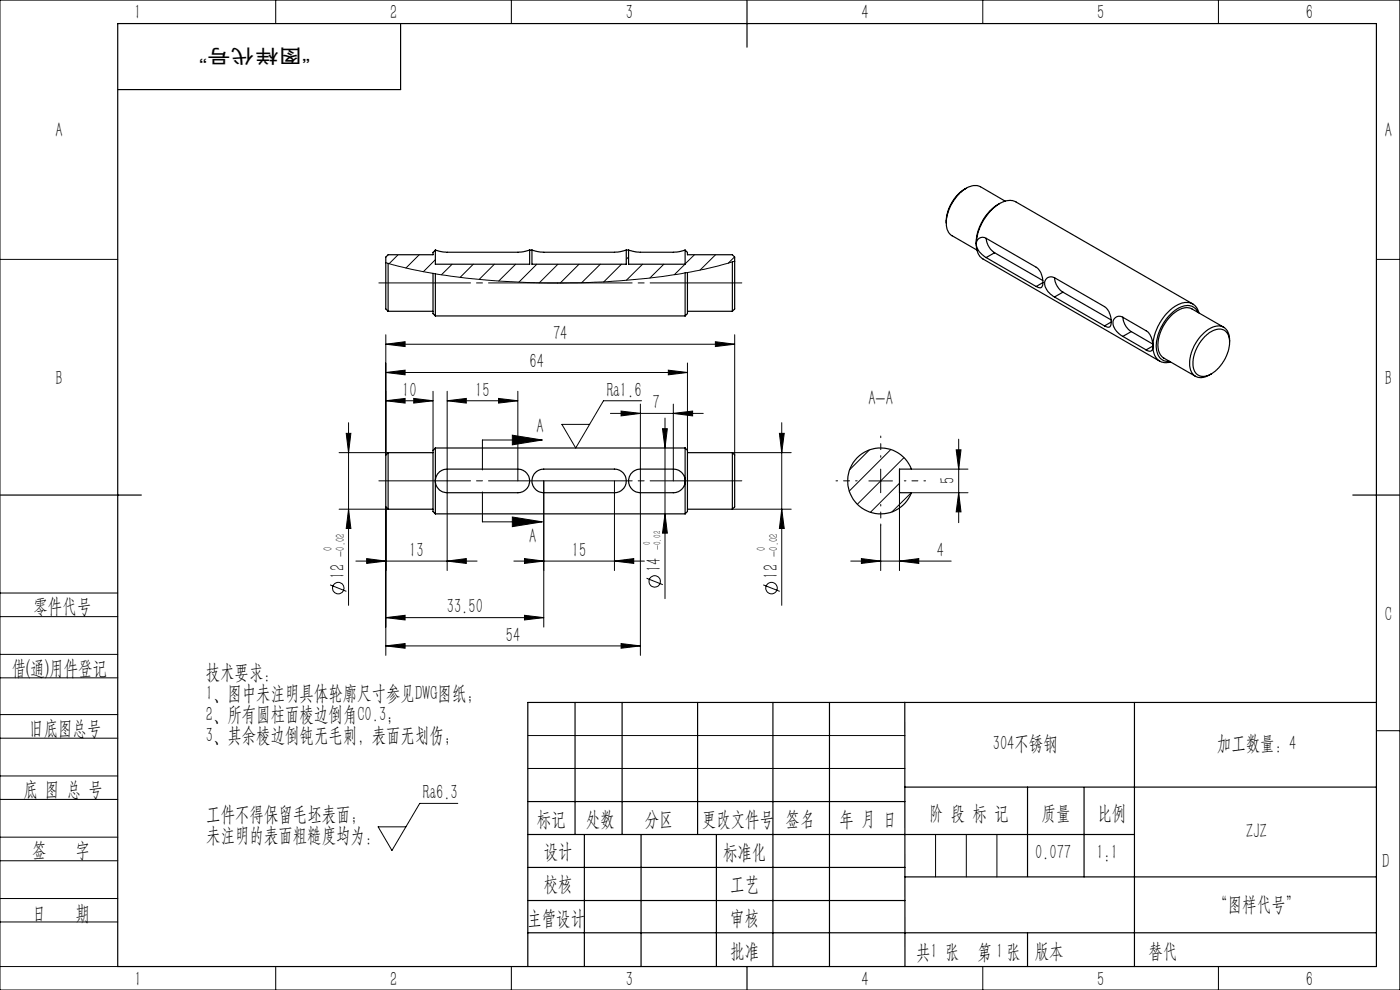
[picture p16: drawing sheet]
<svg xmlns="http://www.w3.org/2000/svg" width="297mm" height="210mm" viewBox="0 0 297 210" stroke-linecap="round" stroke-linejoin="round" font-family="sans-serif">
<defs><g id="words">
<g font-size="4.4">
<text x="28.5" y="4.1">1</text>
<text x="82.7" y="4.1">2</text>
<text x="132.7" y="4.1">3</text>
<text x="182.7" y="4.1">4</text>
<text x="232.7" y="4.1">5</text>
<text x="277" y="4.1">6</text>
<text x="11.8" y="29.1">A</text>
<text x="293.8" y="29.1">A</text>
<text x="117.3" y="72.1">74</text>
<text x="11.8" y="81.6">B</text>
<text x="112.3" y="78.1">64</text>
<text x="293.8" y="81.6">B</text>
<text x="85.3" y="84.1">10</text>
<text x="100.8" y="84.1">15</text>
<text x="128.7" y="84.1">Ra1.6</text>
<text x="138.4" y="86.8">7</text>
<text x="184.2" y="85.8">A-A</text>
<text x="113.8" y="91.8">A</text>
<text x="202.5" y="102.8" transform="rotate(-90 202.5 102.8)">5</text>
<text x="86.8" y="118.1">13</text>
<text x="112.2" y="115.1">A</text>
<text x="121.3" y="118.1">15</text>
<text x="198.7" y="118.1">4</text>
<text x="73.1" y="122.7" transform="rotate(-90 73.1 122.7)">12</text>
<text x="140.2" y="121.3" transform="rotate(-90 140.2 121.3)">14</text>
<text x="165" y="122.7" transform="rotate(-90 165 122.7)">12</text>
<text x="7.1" y="130.1">零件代号</text>
<text x="94.8" y="130.1">33.50</text>
<text x="293.8" y="131.6">C</text>
<text x="107.3" y="136.1">54</text>
<text x="2.5" y="143.2">借(通)用件登记</text>
<text x="43.7" y="144">技术要求：</text>
<text x="43.7" y="148.5">1、图中未注明具体轮廓尺寸参见DWG图纸；</text>
<text x="6.2" y="155.8">旧底图总号</text>
<text x="43.7" y="153">2、所有圆柱面棱边倒角C0.3；</text>
<text x="43.7" y="157.5">3、其余棱边倒钝无毛刺，表面无划伤；</text>
<text x="210.6" y="159.1">304不锈钢</text>
<text x="258.2" y="159.1">加工数量：4</text>
<text x="5" y="168.9">底 图 总 号</text>
<text x="89.7" y="169.5">Ra6.3</text>
<text x="197.1" y="173.8">阶 段 标 记</text>
<text x="221" y="173.8">质量</text>
<text x="232.8" y="173.8">比例</text>
<text x="43.8" y="174.2">工件不得保留毛坯表面；</text>
<text x="43.8" y="178.7">未注明的表面粗糙度均为：</text>
<text x="113.9" y="175.2">标记</text>
<text x="124.3" y="175.2">处数</text>
<text x="136.8" y="175.2">分区</text>
<text x="148.9" y="175.2">更改文件号</text>
<text x="166.7" y="175.2">签名</text>
<text x="178.1" y="175.2">年 月 日</text>
<text x="264.4" y="177.8">ZJZ</text>
<text x="6.8" y="181.9">签</text>
<text x="16" y="181.9">字</text>
<text x="115.3" y="182.1">设计</text>
<text x="153.4" y="182.2">标准化</text>
<text x="219.6" y="182.1">0.077</text>
<text x="232.6" y="182.1">1:1</text>
<text x="293.3" y="184.1">D</text>
<text x="115.3" y="189">校核</text>
<text x="154.9" y="189">工艺</text>
<text x="6.8" y="195.2">日</text>
<text x="16" y="195.2">期</text>
<text x="111.9" y="196.2">主管设计</text>
<text x="154.9" y="196.2">审核</text>
<text x="257.4" y="193.2">“图样代号”</text>
<text x="154.9" y="203.1">批准</text>
<text x="194.4" y="203.4">共 张</text>
<text x="197.4" y="203.1">1</text>
<text x="207.4" y="203.4">第 张</text>
<text x="211.3" y="203.1">1</text>
<text x="219.5" y="203.1">版本</text>
<text x="243.6" y="203.1">替代</text>
<text x="28.5" y="209.1">1</text>
<text x="82.8" y="209.1">2</text>
<text x="132.7" y="209.1">3</text>
<text x="182.7" y="209.1">4</text>
<text x="232.7" y="209.1">5</text>
<text x="277" y="209.1">6</text>
</g>
<text font-size="4.1" x="65.8" y="10.4" transform="rotate(-180 65.8 10.4)">“图样代号”</text>
<g font-size="2.6">
<text x="70.5" y="116.8" transform="rotate(-90 70.5 116.8)">0</text>
<text x="73.1" y="118.1" transform="rotate(-90 73.1 118.1)">-0.02</text>
<text x="162.4" y="116.8" transform="rotate(-90 162.4 116.8)">0</text>
<text x="165" y="118.1" transform="rotate(-90 165 118.1)">-0.02</text>
</g>
<g font-size="2.2">
<text x="138" y="115.6" transform="rotate(-90 138 115.6)">0</text>
<text x="140.2" y="116.7" transform="rotate(-90 140.2 116.7)">-0.02</text>
</g>
</g></defs>
<g fill="none" stroke="#000" stroke-width=".25">
<path d="M25 5h267v200h-267zM85 5v14h-60M158.5 0v10M205 39.9l-1.4 .9-1.6 2.1-.9 1.9-.3 .9-.1 1.6M82.3 55.9v10.1M91.9 58v8.5l.5 .5M92.4 58.1v8.9M92.4 53l2.3 .5h15.3l2.4-.5M92.4 53l-.5 .5v.5h-9.6l-.5 .5v11l.5 .5M92.4 53v3h20v-3M112.4 53h.5M112.9 53l2.2 .5h15.4l2.4-.5"/>
<path d="M112.9 53v3h20v-3M132.9 53h.4M133.3 53l2.3 .5h7.4l2.3-.5M133.3 53v3h12v-3M145.3 57.9v9.1M145.3 53l.5 .5v.5h9.6l.5 .5v11l-.5 .5M145.8 57.8v8.7l-.5 .5M155.4 55.6v10.4M207.1 51.7a1.35 1.35 0 0 1 2.1-1.2l10.6 6.2a3.8 3.8 0 0 1 1.2 4.2l-.4 .2-.8-.3M207.1 51.7l.2 1.3a2.86 2.86 0 0 0 1.3 2l37.4 21.6M207.1 51.7l.4-2.4 .5-1.3 .7-1.4 1.1-1.5 1.1-1.1 1.4-1 1-.4a2.94 2.94 0 0 1 2.2 .3l37.5 21.6M207.1 51.7a3.8 3.8 0 0 0 2.1 2.9"/>
<path d="M209.2 54.6l10.6 6.2M209.2 50.6l.2 .9 .4 .8 .5 .8 .7 .5M211 53.6l10.2 5.9M211 53.6l-1.8 1M212.1 43.2l-2.1 1.5-1.5 2-1.1 2.6-.2 1.2-.1 1.2M213.3 42.7l-5.3-3.1-.7-.2h-.8l-1.3 .4-1.4 1-1.1 1.2-.9 1.3-.6 1.5-.4 1.8v1.3l.4 1.3 .7 .8 5.4 3M221.3 59.9l-1.5 .9M223.7 58.9l.1 .9 .5 .9 .5 .7 .7 .6M82.3 66h9.6M92.4 67h52.9M145.8 66h9.6M223.7 63a3.5 3.5 0 0 1-2-3.4 1.39 1.39 0 0 1 2-.7l10.6 6.1a3.9 3.9 0 0 1 1.2 4.2l-.5 .2-.7-.3"/>
<path d="M223.7 63l10.6 6.1M225.5 62l10.2 5.9M225.5 62l-1.8 1M235.8 68.3l-1.5 .8M238.2 71.4a3.3 3.3 0 0 1-2-3.5 1.36 1.36 0 0 1 2-.6l4.9 2.9a3.8 3.8 0 0 1 1.5 3.2M238.2 71.4l4.9 2.8M238.2 67.3l.1 .8 .5 1 1.2 1.2M240 70.3l4.5 2.7M240 70.3l-1.8 1.1M244.6 73.4l.1 1 .3 1.1a2.6 2.6 0 0 0 3.3 1.3M244.6 73.4a.77 .77 0 0 1-.1 .8 .77 .77 0 0 1-.8 .3l-.6-.3M244.6 73.4l-1.5 .8"/>
<path d="M254.1 66.3l-.6-1-.8-.4-.8-.1-1.3 .3-1.1 .5-.9 .8-1.2 1.3-.8 1.2-1 2.2-.3 1.6 .1 1.6 .4 1.2 .5 .7 .8 .4 1 .1M254.4 66.4l-.6-1.2a3 3 0 0 0-4.3-.4l-.8 .5-1.3 1.3-1.4 1.9-1.1 2.6-.3 2.3M255.7 71.3l1.1-.9 .9-.4 .7-.2 1 .1 .5 .3 .6 .7 .3 1v1.2l-.5 2.2-1.4 2.3-1.1 1.2-.8 .5-1.1 .5-.7 .1-1.1-.4-.7-.7-.3-1v-1.2l.3-1.7 .5-1 .8-1.5zM259.6 69.4l-6.7-3.9-1-.2-1.3 .2-1.6 1-1.2 1.2-.9 1.3-.8 1.7-.4 1.8v1.8l.5 1 .6 .6 6.8 3.9M260.8 72.6v-1.2l-.4-1.3-.9-.7-1.2-.3-1 .3-1.4 .8-1.2 1.2-1.3 1.8-.6 1.5-.4 1.8v1.3l.4 1.1 .6 .8 1.2 .4 .9-.1 1.5-.7M82.3 96v12M82.3 96l-.5 .5v11l.5 .5M82.3 96h9.6M92.4 95v7M92.4 95l-.5 .5v13l.5 .5M92.4 95h52.9M145.3 95v7"/>
<path d="M145.3 95l.5 .5v13l-.5 .5M145.8 96h9.6M155.4 96l.5 .5v11l-.5 .5M155.4 96v12M181.8 97.1a7 7 0 0 1 11.6 2.4h-2.6v5h2.6a7 7 0 0 1-10.4 3.4 7 7 0 0 1-1.2-10.8zM0 105h30M82.3 108h9.6M92.4 102v7M92.4 109h52.9M93.2 100.1l.9-.5 .6-.1h15.2a2.5 2.5 0 0 1 2.5 2.5 2.5 2.5 0 0 1-2.5 2.5h-15a2.51 2.51 0 0 1-2.4-1.6 2.51 2.51 0 0 1 .7-2.8zM113.7 100.1l.7-.4 .8-.2h15.2a2.5 2.5 0 0 1 2.5 2.5 2.5 2.5 0 0 1-2.5 2.5h-15a2.5 2.5 0 0 1-2.4-1.6 2.5 2.5 0 0 1 .7-2.8zM133.9 100.5l.7-.7 1.1-.3h7.1a2.5 2.5 0 0 1 2.5 2.5 2.5 2.5 0 0 1-2.5 2.5h-6.9a2.51 2.51 0 0 1-2.3-1.4 2.51 2.51 0 0 1 .3-2.6z"/>
<path d="M145.3 102v7M145.8 108h9.6M287 105h10M122 149v28M132 149v28M148 149v28M164 149v56M176 149v56M191.9 149l.1 56M240.7 149v56M292 149h-180v56M112 177h128.7"/>
<path d="M112 170h80M124 177v28M136 177v28M152 177v28M191.9 167h100.1M218 167v18.9M230 167v19M112 197.9h180M112 184h80M112 191h80M192 186h100M218 197.9v7.1"/>
<path d="M158.5 205v5"/>
</g>
<g fill="none" stroke="#000" stroke-width=".21">
<path d="M0 0h297v210h-297zM58.5 0v5M108.5 0v5M208.5 0v5M258.5 0v5M0 55h25M84.5 54l-2 1.9M88.9 54l-2.8 2.9M92.4 55.1l-2.6 2.5M95.9 56l-2.2 2.3M100.4 56l-2.8 2.8M104.9 56l-3.2 3.3"/>
<path d="M109.4 56l-3.6 3.6M112.4 53h.1M113.9 56l-3.8 3.9M118.4 56l-4 4M122.8 56l-3.9 4M127.4 56l-4 4M131.8 56l-3.7 3.8M133.3 54.5l-.4 .5M136.3 56l-3.4 3.4M140.8 56l-2.9 3M145.3 56l-2.2 2.3M147.3 54l-2 2"/>
<path d="M151.8 54l-3.3 3.3M155.8 54.5l-1.3 1.3M155.9 55.4l-2.1 .6a117.2 117.2 0 0 1-27.6 3.9 148.2 148.2 0 0 1-42.9-3.7l-1.5-.5M292 55h5M81.8 79l4.1-.5v1zM81.8 73l4.1-.5v1zM81.8 71v25.5M81.8 79h64M81.8 73h74.1M141.8 78.5l4 .5-4 .5zM145.8 77v18.5M151.8 72.5l4.1 .5-4.1 .5z"/>
<path d="M155.9 71v25.5M71.9 96h10.4M73.4 91.9h1l-.5 4.1zM73.9 89.7v38.7M81.8 85l4.1-.5v1zM81.8 85h10.1M87.8 84.5l4.1 .5-4.1 .5zM91.9 83v12.5M94.9 85l4-.5v1zM94.9 85h15M94.9 83v38M105.8 84.5l4.1 .5-4.1 .5z"/>
<path d="M108.7 92.3l6.3 1-6.3 1.1zM109.9 83v19M115 93.3h-12.7v6.4M129.5 87.7h19.7M131.8 87.2l4.1 .5-4.1 .5zM135.9 85.7v53.3M136.1 85h-8.1l-5.9 10-2.9-5h5.9M140.5 90.9h1.1l-.5 4.1zM141.1 88.7v38.3M142.8 87.7l4.1-.5v1zM142.8 85.7v16.3M155.4 96h12.5"/>
<path d="M165.3 91.9h1.1l-.6 4.1zM165.8 89.7v38.7M184.4 95.5l-4.1 4.1M186.8 99.5v5M189 95.3l-8.8 8.9M191.8 97.1l-9.9 9.9M193.4 99.5h12M202.8 95.4h1.1l-.5 4.1zM203.4 93.2v17.7M71.9 108h10.4M73.9 108l.5 4.1h-1zM75.5 119h25.7"/>
<path d="M77.8 118.5l4 .5-4 .5zM81.8 107.5v31.5M94.9 119l4-.5v1zM102.3 104.3v6.4h12.7M108.7 109.7l6.3 1-6.3 1zM109 119h27.7M111.3 118.5l4.1 .5-4.1 .5zM115.4 102v31M130.4 119l4-.5v1zM130.4 102v19M141.1 109l.5 4.1h-1.1zM155.4 108h12.5"/>
<path d="M165.8 108l.6 4.1h-1.1zM180.5 119h21.3M182.7 118.5l4.1 .5-4.1 .5zM184.3 102h5M186.8 111.5v9.5M190.8 119l4.1-.5v1zM190.8 104.5v16.5M190.8 102.5l-6.2 6.2M193.3 104.5l-4.1 4.1M193.4 104.5h12M203.4 104.5l.5 4.1h-1.1zM0 138.8h25"/>
<path d="M0 125.8h25M0 130.8h25M70 124.1l3.5 1.3M81.8 131l4.1-.5v1zM81.8 137l4.1-.5v1zM81.8 131h33.6M81.8 137h54.1M111.3 130.5l4.1 .5-4.1 .5zM131.8 136.5l4.1 .5-4.1 .5zM137.2 122.7l3.4 1.3M161.9 124.1l3.5 1.3M0 143.8h25"/>
<path d="M0 156.6h25M0 151.6h25M112 156h80M292 155h5M0 169.6h25M0 164.6h25M0 177.6h25M97.1 170.4h-8.1l-5.9 10-2.9-5h5.9M112 163h80M198.5 177v9M205 177v9M211.5 177v9"/>
<path d="M0 182.6h25M0 190.6h25M0 195.6h25M0 205h25M58.5 205v5M108.5 205v5M208.5 205v5M258.5 205v5"/>
<circle cx="71.8" cy="124.8" r="1.22"/>
<circle cx="138.9" cy="123.3" r="1.21"/>
<circle cx="163.7" cy="124.7" r="1.21"/>
</g>
<path d="M157.4 60h-77M157.4 102h-77" fill="none" stroke="#000" stroke-width=".21" stroke-dasharray="30.5 1.3 1.3 1.3" stroke-dashoffset="11"/>
<path d="M186.8 97v-4.5M181.8 102h-4.5M186.8 107v4.5M191.8 102h4.5" fill="none" stroke="#000" stroke-width=".21" stroke-dasharray="30.5 1.3 1.3 1.3" stroke-dashoffset="30.1"/>
<g fill="#000">
<path d="M141.8 78.5l4 .5-4 .5zM81.8 79l4.1-.5v1zM151.8 72.5l4.1 .5-4.1 .5zM81.8 73l4.1-.5v1zM94.9 119l4-.5v1zM77.8 118.5l4 .5-4 .5zM111.3 130.5l4.1 .5-4.1 .5zM81.8 131l4.1-.5v1zM131.8 136.5l4.1 .5-4.1 .5zM81.8 137l4.1-.5v1zM190.8 119l4.1-.5v1zM182.7 118.5l4.1 .5-4.1 .5z"/>
<path d="M81.8 85l4.1-.5v1zM87.8 84.5l4.1 .5-4.1 .5zM94.9 85l4-.5v1zM105.8 84.5l4.1 .5-4.1 .5zM111.3 118.5l4.1 .5-4.1 .5zM130.4 119l4-.5v1zM131.8 87.2l4.1 .5-4.1 .5zM142.8 87.7l4.1-.5v1z"/>
<path d="M108.7 92.3l6.3 1-6.3 1.1zM108.7 109.7l6.3 1-6.3 1z"/>
<path d="M140.5 90.9h1.1l-.5 4.1zM141.1 109l.5 4.1h-1.1zM165.3 91.9h1.1l-.6 4.1zM165.8 108l.6 4.1h-1.1z"/>
<path d="M202.8 95.4h1.1l-.5 4.1zM203.4 104.5l.5 4.1h-1.1z"/>
<path d="M73.9 108l.5 4.1h-1zM73.4 91.9h1l-.5 4.1z"/>
</g>
<use href="#words"/>
</svg>
